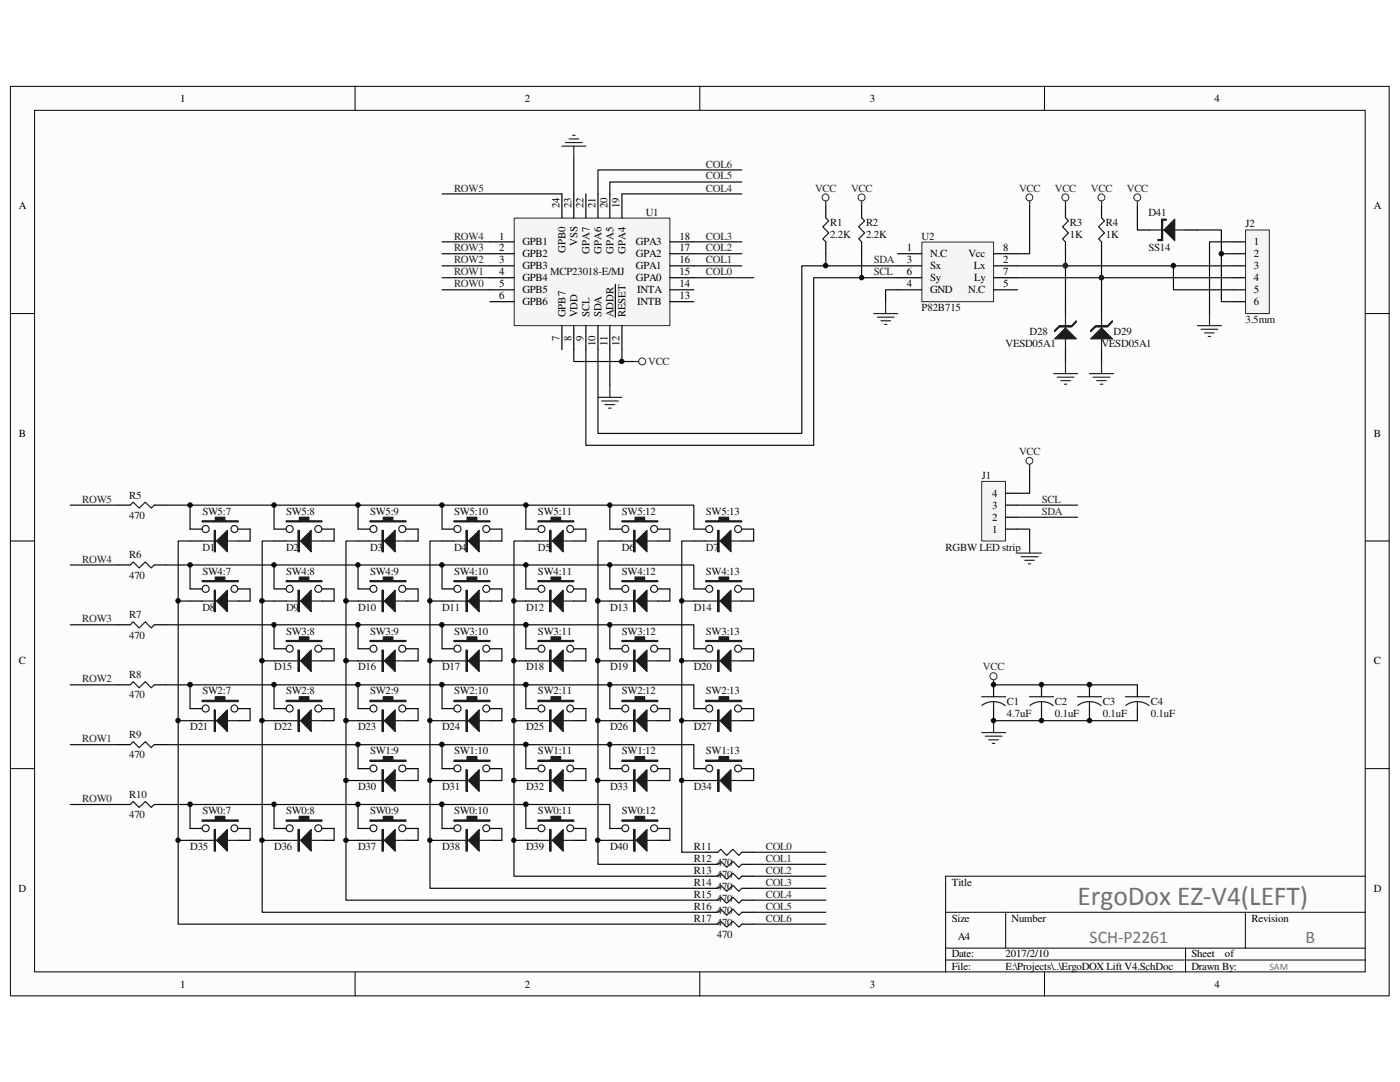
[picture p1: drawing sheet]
<svg xmlns="http://www.w3.org/2000/svg" width="279mm" height="216mm" viewBox="0 0 279 216" stroke-linecap="round" stroke-linejoin="round" font-family="sans-serif">
<defs><g id="words">
<text font-size="5.5" fill="#717171" x="215.1" y="180.6">ErgoDox EZ-V4(LEFT)</text>
<g font-size="3.5" fill="#717171">
<text x="217.5" y="188.3">SCH-P2261</text>
<text x="260.5" y="188.3">B</text>
</g>
<g font-size="2.2">
<text x="36" y="20.3">1</text>
<text x="104.8" y="20.3">2</text>
<text x="173.6" y="20.3">3</text>
<text x="242.4" y="20.3">4</text>
<text x="3.8" y="41.8">A</text>
<text x="111.7" y="41.6" transform="rotate(-90 111.7 41.6)">24</text>
<text x="114" y="41.6" transform="rotate(-90 114 41.6)">23</text>
<text x="116.5" y="41.6" transform="rotate(-90 116.5 41.6)">22</text>
<text x="118.8" y="41.6" transform="rotate(-90 118.8 41.6)">21</text>
<text x="121.2" y="41.6" transform="rotate(-90 121.2 41.6)">20</text>
<text x="123.6" y="41.6" transform="rotate(-90 123.6 41.6)">19</text>
<text x="274.2" y="41.8">A</text>
<text x="99.6" y="47.8">1</text>
<text x="135.6" y="47.8">18</text>
<text x="99.6" y="50.2">2</text>
<text x="99.6" y="52.5">3</text>
<text x="104.3" y="49">GPB1</text>
<text x="104.3" y="51.4">GPB2</text>
<text x="104.3" y="53.8">GPB3</text>
<text x="112.9" y="50.5" transform="rotate(-90 112.9 50.5)">GPB0</text>
<text x="115.2" y="49.1" transform="rotate(-90 115.2 49.1)">VSS</text>
<text x="117.6" y="50.6" transform="rotate(-90 117.6 50.6)">GPA7</text>
<text x="120.1" y="50.6" transform="rotate(-90 120.1 50.6)">GPA6</text>
<text x="122.4" y="50.6" transform="rotate(-90 122.4 50.6)">GPA5</text>
<text x="124.8" y="50.6" transform="rotate(-90 124.8 50.6)">GPA4</text>
<text x="126.9" y="53.8">GPA1</text>
<text x="126.9" y="51.4">GPA2</text>
<text x="126.9" y="49">GPA3</text>
<text x="135.6" y="52.5">16</text>
<text x="135.6" y="50.2">17</text>
<text x="181" y="50.2">1</text>
<text x="181" y="52.5">3</text>
<text x="185.6" y="51.4">N.C</text>
<text x="185.6" y="53.8">Sx</text>
<text x="193.3" y="51.4">Vcc</text>
<text x="194.4" y="53.8">Lx</text>
<text x="200.2" y="50.2">8</text>
<text x="200.2" y="52.5">2</text>
<text x="250.2" y="49">1</text>
<text x="250.2" y="51.4">2</text>
<text x="250.2" y="53.8">3</text>
<text x="99.6" y="54.9">4</text>
<text x="99.6" y="57.3">5</text>
<text x="99.6" y="59.7">6</text>
<text x="104.3" y="56.1">GPB4</text>
<text x="104.3" y="58.5">GPB5</text>
<text x="126.9" y="56.1">GPA0</text>
<text x="127.2" y="58.5">INTA</text>
<text x="135.6" y="54.9">15</text>
<text x="135.6" y="59.7">13</text>
<text x="135.6" y="57.3">14</text>
<text x="181" y="57.3">4</text>
<text x="181" y="54.9">6</text>
<text x="185.6" y="58.5">GND</text>
<text x="185.6" y="56.1">Sy</text>
<text x="193.3" y="58.5">N.C</text>
<text x="194.4" y="56.1">Ly</text>
<text x="200.2" y="57.3">5</text>
<text x="200.2" y="54.9">7</text>
<text x="250.2" y="56.1">4</text>
<text x="250.2" y="58.5">5</text>
<text x="104.3" y="60.9">GPB6</text>
<text x="112.9" y="63.3" transform="rotate(-90 112.9 63.3)">GPB7</text>
<text x="115.2" y="63.3" transform="rotate(-90 115.2 63.3)">VDD</text>
<text x="117.6" y="63.3" transform="rotate(-90 117.6 63.3)">SCL</text>
<text x="120.1" y="63.3" transform="rotate(-90 120.1 63.3)">SDA</text>
<text x="122.4" y="63.3" transform="rotate(-90 122.4 63.3)">ADDR</text>
<text x="124.8" y="63.3" transform="rotate(-90 124.8 63.3)">RESET</text>
<text x="127.2" y="60.9">INTB</text>
<text x="250.2" y="60.9">6</text>
<text x="111.7" y="68" transform="rotate(-90 111.7 68)">7</text>
<text x="114" y="68" transform="rotate(-90 114 68)">8</text>
<text x="116.5" y="68" transform="rotate(-90 116.5 68)">9</text>
<text x="118.8" y="69.1" transform="rotate(-90 118.8 69.1)">10</text>
<text x="121.2" y="69.1" transform="rotate(-90 121.2 69.1)">11</text>
<text x="123.6" y="69.1" transform="rotate(-90 123.6 69.1)">12</text>
<text x="3.8" y="87.2">B</text>
<text x="274.2" y="87.2">B</text>
<text x="198" y="101.5">3</text>
<text x="198" y="99.1">4</text>
<text x="198" y="106.3">1</text>
<text x="198" y="103.9">2</text>
<text x="3.8" y="132.5">C</text>
<text x="274.2" y="132.5">C</text>
<text x="3.7" y="177.9">D</text>
<text x="189.9" y="176.7">Title</text>
<text x="274.1" y="177.9">D</text>
<text x="189.9" y="183.9">Size</text>
<text x="201.9" y="183.9">Number</text>
<text x="249.8" y="183.9">Revision</text>
<text x="189.9" y="191.1">Date:</text>
<text x="191.1" y="187.5">A4</text>
<text x="200.7" y="191.1">2017/2/10</text>
<text x="237.8" y="191.1">Sheet</text>
<text x="244.5" y="191.1">of</text>
<text x="36" y="197.1">1</text>
<text x="104.8" y="197.1">2</text>
<text x="173.6" y="197.1">3</text>
<text x="189.9" y="193.5">File:</text>
<text x="200.7" y="193.5">E:\Projects\..\ErgoDOX Lift V4.SchDoc</text>
<text x="237.8" y="193.5">Drawn By:</text>
<text x="242.4" y="197.1">4</text>
</g>
<g font-size="2.2" fill="#262626">
<text x="140.9" y="35.8">COL5</text>
<text x="140.9" y="33.4">COL6</text>
<text x="90.6" y="38.2">ROW5</text>
<text x="140.9" y="38.2">COL4</text>
<text x="162.7" y="38.2">VCC</text>
<text x="169.8" y="38.2">VCC</text>
<text x="203.4" y="38.2">VCC</text>
<text x="210.5" y="38.2">VCC</text>
<text x="217.7" y="38.2">VCC</text>
<text x="224.9" y="38.2">VCC</text>
<text x="90.6" y="47.8">ROW4</text>
<text x="140.9" y="47.8">COL3</text>
<text x="90.6" y="52.5">ROW2</text>
<text x="90.6" y="50.2">ROW3</text>
<text x="140.9" y="52.5">COL1</text>
<text x="140.9" y="50.2">COL2</text>
<text x="174.4" y="52.5">SDA</text>
<text x="90.6" y="57.3">ROW0</text>
<text x="90.6" y="54.9">ROW1</text>
<text x="140.9" y="54.9">COL0</text>
<text x="174.4" y="54.9">SCL</text>
<text x="129.4" y="72.9">VCC</text>
<text x="203.4" y="90.8">VCC</text>
<text x="16.4" y="100.3">ROW5</text>
<text x="207.9" y="100.3">SCL</text>
<text x="207.9" y="102.7">SDA</text>
<text x="16.4" y="112.3">ROW4</text>
<text x="16.4" y="124.2">ROW3</text>
<text x="16.4" y="136.1">ROW2</text>
<text x="196.2" y="133.8">VCC</text>
<text x="16.4" y="148.1">ROW1</text>
<text x="16.4" y="160">ROW0</text>
<text x="152.8" y="169.6">COL0</text>
<text x="152.8" y="172">COL1</text>
<text x="152.8" y="174.4">COL2</text>
<text x="152.8" y="176.7">COL3</text>
<text x="152.8" y="179.2">COL4</text>
<text x="152.8" y="181.5">COL5</text>
<text x="152.8" y="183.9">COL6</text>
</g>
<g font-size="2.2" fill="#0e0e0e">
<text x="128.9" y="43">U1</text>
<text x="165.7" y="45.2">R1</text>
<text x="165.7" y="47.5">2.2K</text>
<text x="172.8" y="45.2">R2</text>
<text x="172.8" y="47.5">2.2K</text>
<text x="183.9" y="47.8">U2</text>
<text x="213.5" y="45.2">R3</text>
<text x="213.5" y="47.5">1K</text>
<text x="220.7" y="45.2">R4</text>
<text x="220.7" y="47.5">1K</text>
<text x="229.2" y="43">D41</text>
<text x="248.6" y="45.4">J2</text>
<text x="229.2" y="50.2">SS14</text>
<text x="109.8" y="54.9">MCP23018-E/MJ</text>
<text x="183.9" y="62.1">P82B715</text>
<text x="248.6" y="64.5">3.5mm</text>
<text x="200.7" y="69.3">VESD05A1</text>
<text x="205.5" y="66.9">D28</text>
<text x="219.8" y="69.3">VESD05A1</text>
<text x="222.2" y="66.9">D29</text>
<text x="195.9" y="95.5">J1</text>
<text x="25.8" y="99.5">R5</text>
<text x="25.8" y="103.5">470</text>
<text x="40.4" y="102.7">SW5:7</text>
<text x="57.1" y="102.7">SW5:8</text>
<text x="73.9" y="102.7">SW5:9</text>
<text x="90.6" y="102.7">SW5:10</text>
<text x="107.4" y="102.7">SW5:11</text>
<text x="124.1" y="102.7">SW5:12</text>
<text x="140.9" y="102.7">SW5:13</text>
<text x="25.8" y="111.4">R6</text>
<text x="40.4" y="109.9">D1</text>
<text x="57.1" y="109.9">D2</text>
<text x="73.9" y="109.9">D3</text>
<text x="90.6" y="109.9">D4</text>
<text x="107.4" y="109.9">D5</text>
<text x="124.1" y="109.9">D6</text>
<text x="140.9" y="109.9">D7</text>
<text x="188.7" y="109.9">RGBW LED strip</text>
<text x="25.8" y="115.5">470</text>
<text x="40.4" y="114.6">SW4:7</text>
<text x="57.1" y="114.6">SW4:8</text>
<text x="73.9" y="114.6">SW4:9</text>
<text x="90.6" y="114.6">SW4:10</text>
<text x="107.4" y="114.6">SW4:11</text>
<text x="124.1" y="114.6">SW4:12</text>
<text x="140.9" y="114.6">SW4:13</text>
<text x="25.8" y="123.4">R7</text>
<text x="40.4" y="121.8">D8</text>
<text x="57.1" y="121.8">D9</text>
<text x="71.5" y="121.8">D10</text>
<text x="88.2" y="121.8">D11</text>
<text x="105" y="121.8">D12</text>
<text x="121.8" y="121.8">D13</text>
<text x="138.5" y="121.8">D14</text>
<text x="25.8" y="127.4">470</text>
<text x="57.1" y="126.6">SW3:8</text>
<text x="73.9" y="126.6">SW3:9</text>
<text x="90.6" y="126.6">SW3:10</text>
<text x="107.4" y="126.6">SW3:11</text>
<text x="124.1" y="126.6">SW3:12</text>
<text x="140.9" y="126.6">SW3:13</text>
<text x="25.8" y="135.3">R8</text>
<text x="54.7" y="133.8">D15</text>
<text x="71.5" y="133.8">D16</text>
<text x="88.2" y="133.8">D17</text>
<text x="105" y="133.8">D18</text>
<text x="121.8" y="133.8">D19</text>
<text x="138.5" y="133.8">D20</text>
<text x="25.8" y="139.4">470</text>
<text x="40.4" y="138.6">SW2:7</text>
<text x="57.1" y="138.6">SW2:8</text>
<text x="73.9" y="138.6">SW2:9</text>
<text x="90.6" y="138.6">SW2:10</text>
<text x="107.4" y="138.6">SW2:11</text>
<text x="124.1" y="138.6">SW2:12</text>
<text x="140.9" y="138.6">SW2:13</text>
<text x="201" y="140.7">C1</text>
<text x="201" y="143.1">4.7uF</text>
<text x="210.5" y="140.7">C2</text>
<text x="210.5" y="143.1">0.1uF</text>
<text x="220.1" y="140.7">C3</text>
<text x="220.1" y="143.1">0.1uF</text>
<text x="229.7" y="140.7">C4</text>
<text x="229.7" y="143.1">0.1uF</text>
<text x="25.8" y="147.3">R9</text>
<text x="38" y="145.7">D21</text>
<text x="54.7" y="145.7">D22</text>
<text x="71.5" y="145.7">D23</text>
<text x="88.2" y="145.7">D24</text>
<text x="105" y="145.7">D25</text>
<text x="121.8" y="145.7">D26</text>
<text x="138.5" y="145.7">D27</text>
<text x="25.8" y="151.3">470</text>
<text x="73.9" y="150.5">SW1:9</text>
<text x="90.6" y="150.5">SW1:10</text>
<text x="107.4" y="150.5">SW1:11</text>
<text x="124.1" y="150.5">SW1:12</text>
<text x="140.9" y="150.5">SW1:13</text>
<text x="25.8" y="159.2">R10</text>
<text x="71.5" y="157.6">D30</text>
<text x="88.2" y="157.6">D31</text>
<text x="105" y="157.6">D32</text>
<text x="121.8" y="157.6">D33</text>
<text x="138.5" y="157.6">D34</text>
<text x="25.8" y="163.3">470</text>
<text x="40.4" y="162.4">SW0:7</text>
<text x="57.1" y="162.4">SW0:8</text>
<text x="73.9" y="162.4">SW0:9</text>
<text x="90.6" y="162.4">SW0:10</text>
<text x="107.4" y="162.4">SW0:11</text>
<text x="124.1" y="162.4">SW0:12</text>
<text x="38" y="169.6">D35</text>
<text x="54.7" y="169.6">D36</text>
<text x="71.5" y="169.6">D37</text>
<text x="88.2" y="169.6">D38</text>
<text x="105" y="169.6">D39</text>
<text x="121.8" y="169.6">D40</text>
<text x="138.5" y="169.6">R11</text>
<text x="138.5" y="172">R12</text>
<text x="143" y="172.8">470</text>
<text x="138.5" y="174.4">R13</text>
<text x="138.5" y="176.7">R14</text>
<text x="138.5" y="179.2">R15</text>
<text x="143" y="175.2">470</text>
<text x="143" y="177.6">470</text>
<text x="138.5" y="181.5">R16</text>
<text x="138.5" y="183.9">R17</text>
<text x="143" y="180">470</text>
<text x="143" y="182.4">470</text>
<text x="143" y="184.7">470</text>
<text x="143" y="187.2">470</text>
</g>
<text font-size="2" fill="#717171" x="253.4" y="193.5">SAM</text>
</g></defs>
<path d="M2.1 17.3h275.1v181.4h-275.1z" fill="#fcfcfc"/>
<path d="M2.1 17.2h275.1v181.5h-275.1z" fill="none" stroke="#000" stroke-width=".2"/>
<path d="M6.9 22.1h265.6v171.8h-265.6z" fill="#fcfcfc"/>
<g fill="none" stroke="#000" stroke-width=".2">
<path d="M70.9 17.2v4.8M139.7 17.2v4.8M208.4 17.2v4.8M6.9 22h265.6v171.9h-265.6zM2.1 62.6h4.8M272.5 62.6h4.8M2.1 107.9h4.8M272.5 107.9h4.8M2.1 153.4h4.8M272.5 153.4h4.8M272.5 174.8h-83.8v19.2M70.9 194v4.8"/>
<path d="M139.7 194v4.8M188.7 182h83.8M188.7 189.2h83.8M188.7 191.6h83.8M200.7 182v7.2M208.4 194v4.8M236.6 189.2v4.8M248.5 182v7.2"/>
</g>
<circle cx="212.6" cy="53" r=".45" fill="#0e0e0e"/>
<circle cx="212.6" cy="53" r=".45" fill="none" stroke="#0e0e0e" stroke-width=".2"/>
<circle cx="219.8" cy="55.4" r=".45" fill="#0e0e0e"/>
<circle cx="219.8" cy="55.4" r=".45" fill="none" stroke="#0e0e0e" stroke-width=".2"/>
<path d="M227 136.7v2.3M227 141.4v2.4" fill="none" stroke="#000" stroke-width=".24"/>
<path d="M224.6 139h4.8M227 140l1.5 .3 .8 .5M227 140l-1.5 .3-.8 .5M227 140v1.4" fill="none" stroke="#1c1c1c" stroke-width=".24"/>
<path d="M198.3 135.7v1M195.9 146.2h4.8M196.6 146.9h3.4M197.3 147.6h2M198 148.3h.5M198.3 143.8v2.4" fill="none" stroke="#262626" stroke-width=".24"/>
<circle cx="198.3" cy="134.9" r=".7" fill="none" stroke="#262626" stroke-width=".2"/>
<path d="M198.3 136.7h28.7" fill="none" stroke="#0e0e0e" stroke-width=".24"/>
<path d="M102.7 43.6h31v21.4h-31z" fill="#f5f5f5"/>
<g fill="none" stroke="#262626" stroke-width=".2">
<path d="M102.6 43.5h31.1v21.5h-31.1z"/>
<circle cx="164.8" cy="39.4" r=".69"/>
<circle cx="171.9" cy="39.4" r=".69"/>
<circle cx="128.2" cy="72.1" r=".7"/>
</g>
<g fill="none" stroke="#000" stroke-width=".24">
<path d="M112.1 38.7v4.8M114.5 38.7v4.8M116.9 38.7v4.8M119.3 38.7v4.8M121.7 38.7v4.8M124.1 38.7v4.8M97.8 48.3h4.8M97.8 50.6h4.8M97.8 53h4.8M97.8 55.4h4.8M97.8 57.8h4.8M122.8 56.7v6.6"/>
<path d="M133.7 48.3h4.8M133.7 50.6h4.8M133.7 53h4.8M133.7 55.4h4.8M133.7 57.8h4.8M164.8 41.1v2.4M164.8 48.3v2.3M172 41.1v2.4M172 48.3v2.3M97.8 60.2h4.8M112.1 65v4.8M114.5 65v4.8"/>
<path d="M116.9 65v4.8M119.3 65v4.8M121.7 65v4.8M124.1 65v4.8M133.7 60.2h4.8M54.7 105.6h2.4M64.3 105.6h2.4M198.3 136.7v2.3M207.9 136.7v2.3M217.4 136.7v2.3M198.3 141.4v2.4M207.9 141.4v2.4"/>
<path d="M217.4 141.4v2.4"/>
</g>
<g fill="none" stroke="#262626" stroke-width=".24">
<path d="M112.1 29.2h4.8M112.9 28.4h3.3M113.6 27.7h1.9M114.3 27h.5M114.5 29.2v2.3M164.8 40.1v1M172 40.1v1M119.3 79.3h4.8M121.7 76.9v2.4M126.5 72.1h1M120.1 80h3.3M120.7 80.7h2"/>
<path d="M121.5 81.4h.5"/>
</g>
<g fill="none" stroke="#0e0e0e" stroke-width=".24">
<path d="M88.2 38.7h23.9M114.5 31.5v7.2M124.1 38.7h23.9M148 36.3h-26.3v2.4M148 33.9h-28.7v4.8M88.2 55.4h9.6M88.2 53h9.6M88.2 50.6h9.6M88.2 48.3h9.6M88.2 57.8h9.6M138.5 55.4h11.9M138.5 53h9.5"/>
<path d="M138.5 50.6h9.5M138.5 48.3h9.5M114.5 69.8v2.3h12M121.7 69.8v7.1M124.1 69.8v2.3M198.3 143.8h28.7"/>
</g>
<g fill="none" stroke="#1c1c1c" stroke-width=".24">
<path d="M164.8 43.5l.6 .6-1.2 1.2 1.2 1.2-1.2 1.2 .6 .6M172 43.5l.6 .6-1.2 1.2 1.2 1.2-1.2 1.2 .6 .6M195.9 139h4.8M198.3 140l1.4 .3 .9 .5M198.3 140l-1.5 .3-.8 .5M198.3 140v1.4M205.5 139h4.8M207.9 140l1.4 .3 .9 .5M207.9 140l-1.5 .3-.9 .5M207.9 140v1.4M215.1 139h4.7M217.4 140l1.5 .3 .9 .5"/>
<path d="M217.4 140l-1.4 .3-.9 .5M217.4 140v1.4"/>
</g>
<path d="M57.1 103.9h2.6v-.7h1.9v.7h2.7v.2h-7.2z" fill-rule="evenodd" fill="#1c1c1c"/>
<g fill="none" stroke="#1c1c1c" stroke-width=".24">
<path d="M57.1 103.9h2.6v-.7h1.9v.7h2.7v.2h-7.2z"/>
<circle cx="57.8" cy="105.6" r=".7"/>
<circle cx="63.5" cy="105.6" r=".7"/>
</g>
<path d="M71.5 105.6h2.3M81 105.6h2.4" fill="none" stroke="#000" stroke-width=".24"/>
<path d="M73.8 103.9h2.7v-.7h1.9v.7h2.6v.2h-7.2z" fill-rule="evenodd" fill="#1c1c1c"/>
<g fill="none" stroke="#1c1c1c" stroke-width=".24">
<path d="M73.8 103.9h2.7v-.7h1.9v.7h2.6v.2h-7.2z"/>
<circle cx="74.5" cy="105.6" r=".7"/>
<circle cx="80.3" cy="105.6" r=".7"/>
</g>
<path d="M88.2 105.6h2.4M97.8 105.6h2.4" fill="none" stroke="#000" stroke-width=".24"/>
<path d="M90.6 103.9h2.6v-.7h2v.7h2.6v.2h-7.2z" fill-rule="evenodd" fill="#1c1c1c"/>
<g fill="none" stroke="#1c1c1c" stroke-width=".24">
<path d="M90.6 103.9h2.6v-.7h2v.7h2.6v.2h-7.2z"/>
<circle cx="91.3" cy="105.6" r=".7"/>
<circle cx="97" cy="105.6" r=".7"/>
</g>
<path d="M104.9 105.6h2.5M114.5 105.6h2.4" fill="none" stroke="#000" stroke-width=".24"/>
<path d="M107.4 103.9h2.6v-.7h1.9v.7h2.6v.2h-7.1z" fill-rule="evenodd" fill="#1c1c1c"/>
<g fill="none" stroke="#1c1c1c" stroke-width=".24">
<path d="M107.4 103.9h2.6v-.7h1.9v.7h2.6v.2h-7.1z"/>
<circle cx="108.1" cy="105.6" r=".7"/>
<circle cx="113.8" cy="105.6" r=".69"/>
</g>
<path d="M121.7 105.6h2.4M131.3 105.6h2.4" fill="none" stroke="#000" stroke-width=".24"/>
<path d="M124.1 103.9h2.6v-.7h2v.7h2.6v.2h-7.2z" fill-rule="evenodd" fill="#1c1c1c"/>
<g fill="none" stroke="#1c1c1c" stroke-width=".24">
<path d="M124.1 103.9h2.6v-.7h2v.7h2.6v.2h-7.2z"/>
<circle cx="124.8" cy="105.6" r=".69"/>
<circle cx="130.5" cy="105.6" r=".7"/>
</g>
<path d="M138.5 105.6h2.3M148 105.6h2.4" fill="none" stroke="#000" stroke-width=".24"/>
<path d="M140.8 103.9h2.7v-.7h1.9v.7h2.6v.2h-7.2z" fill-rule="evenodd" fill="#1c1c1c"/>
<g fill="none" stroke="#1c1c1c" stroke-width=".24">
<path d="M40.3 107.9h7.2M42.8 105.8h.2v4.3h-.2zM140.8 103.9h2.7v-.7h1.9v.7h2.6v.2h-7.2z"/>
<circle cx="141.5" cy="105.6" r=".7"/>
<circle cx="147.3" cy="105.6" r=".7"/>
</g>
<path d="M37.9 100.8v4.8M54.7 100.8v4.8M71.5 100.8v4.8M88.2 100.8v4.8M104.9 100.8v4.8M121.7 100.8v4.8" fill="none" stroke="#0e0e0e" stroke-width=".24"/>
<path d="M37.9 107.9h2.4M47.5 107.9h2.4" fill="none" stroke="#000" stroke-width=".24"/>
<path d="M42.9 105.8v4.3" fill="none" stroke="#1c1c1c" stroke-width=".21"/>
<path d="M43.2 107.9l2.2-2.1v4.3z" fill="#1c1c1c"/>
<path d="M43.2 107.9l2.2-2.1v4.3zM57.1 107.9h7.2M59.5 105.8h.2v4.3h-.2z" fill="none" stroke="#1c1c1c" stroke-width=".24"/>
<path d="M49.9 105.6v2.3" fill="none" stroke="#0e0e0e" stroke-width=".24"/>
<path d="M54.7 107.9h2.4M64.3 107.9h2.4" fill="none" stroke="#000" stroke-width=".24"/>
<path d="M59.6 105.8v4.3" fill="none" stroke="#1c1c1c" stroke-width=".25"/>
<path d="M60 107.9l2.1-2.1v4.3z" fill="#1c1c1c"/>
<path d="M60 107.9l2.1-2.1v4.3zM73.8 107.9h7.2M76.2 105.8h.3v4.3h-.3z" fill="none" stroke="#1c1c1c" stroke-width=".24"/>
<path d="M71.5 107.9h2.3M81 107.9h2.4" fill="none" stroke="#000" stroke-width=".24"/>
<path d="M76.4 105.8v4.3" fill="none" stroke="#1c1c1c" stroke-width=".25"/>
<path d="M76.7 107.9l2.2-2.1v4.3z" fill="#1c1c1c"/>
<path d="M76.7 107.9l2.2-2.1v4.3zM90.6 107.9h7.2M93 105.8h.2v4.3h-.2z" fill="none" stroke="#1c1c1c" stroke-width=".24"/>
<path d="M88.2 107.9h2.4M97.8 107.9h2.4" fill="none" stroke="#000" stroke-width=".24"/>
<path d="M93.1 105.8v4.3" fill="none" stroke="#1c1c1c" stroke-width=".21"/>
<path d="M93.5 107.9l2.1-2.1v4.3z" fill="#1c1c1c"/>
<path d="M93.5 107.9l2.1-2.1v4.3zM107.4 107.9h7.1M109.7 105.8h.3v4.3h-.3z" fill="none" stroke="#1c1c1c" stroke-width=".24"/>
<path d="M104.9 107.9h2.5M114.5 107.9h2.4" fill="none" stroke="#000" stroke-width=".24"/>
<path d="M109.9 105.8v4.3" fill="none" stroke="#1c1c1c" stroke-width=".25"/>
<path d="M110.2 107.9l2.2-2.1v4.3z" fill="#1c1c1c"/>
<path d="M110.2 107.9l2.2-2.1v4.3zM124.1 107.9h7.2M126.5 105.8h.2v4.3h-.2z" fill="none" stroke="#1c1c1c" stroke-width=".24"/>
<path d="M121.7 107.9h2.4M131.3 107.9h2.4" fill="none" stroke="#000" stroke-width=".24"/>
<path d="M126.6 105.8v4.3" fill="none" stroke="#1c1c1c" stroke-width=".25"/>
<path d="M127 107.9l2.1-2.1v4.3z" fill="#1c1c1c"/>
<path d="M127 107.9l2.1-2.1v4.3zM140.8 107.9h7.2M143.3 105.8h.2v4.3h-.2z" fill="none" stroke="#1c1c1c" stroke-width=".24"/>
<path d="M138.5 107.9h2.3M148 107.9h2.4" fill="none" stroke="#000" stroke-width=".24"/>
<path d="M143.4 105.8v4.3" fill="none" stroke="#1c1c1c" stroke-width=".25"/>
<path d="M143.7 107.9l2.2-2.1v4.3z" fill="#1c1c1c"/>
<path d="M143.7 107.9l2.2-2.1v4.3z" fill="none" stroke="#1c1c1c" stroke-width=".24"/>
<path d="M66.7 105.6v2.3M83.4 105.6v2.3M100.2 105.6v2.3M116.9 105.6v2.3M133.7 105.6v2.3M150.4 105.6v2.3" fill="none" stroke="#0e0e0e" stroke-width=".24"/>
<path d="M37.9 117.5h2.4M47.5 117.5h2.4" fill="none" stroke="#000" stroke-width=".24"/>
<path d="M40.3 115.9h2.7v-.8h1.9v.8h2.6v.2h-7.2z" fill-rule="evenodd" fill="#1c1c1c"/>
<g fill="none" stroke="#1c1c1c" stroke-width=".24">
<path d="M40.3 115.9h2.7v-.8h1.9v.8h2.6v.2h-7.2z"/>
<circle cx="41" cy="117.5" r=".7"/>
<circle cx="46.8" cy="117.5" r=".69"/>
</g>
<path d="M54.7 117.5h2.4M64.3 117.5h2.4" fill="none" stroke="#000" stroke-width=".24"/>
<path d="M57.1 115.9h2.6v-.8h1.9v.8h2.7v.2h-7.2z" fill-rule="evenodd" fill="#1c1c1c"/>
<g fill="none" stroke="#1c1c1c" stroke-width=".24">
<path d="M57.1 115.9h2.6v-.8h1.9v.8h2.7v.2h-7.2z"/>
<circle cx="57.8" cy="117.5" r=".7"/>
<circle cx="63.5" cy="117.5" r=".69"/>
</g>
<path d="M71.5 117.5h2.3M81 117.5h2.4" fill="none" stroke="#000" stroke-width=".24"/>
<path d="M73.8 115.9h2.7v-.8h1.9v.8h2.6v.2h-7.2z" fill-rule="evenodd" fill="#1c1c1c"/>
<g fill="none" stroke="#1c1c1c" stroke-width=".24">
<path d="M73.8 115.9h2.7v-.8h1.9v.8h2.6v.2h-7.2z"/>
<circle cx="74.5" cy="117.5" r=".69"/>
<circle cx="80.3" cy="117.5" r=".7"/>
</g>
<path d="M88.2 117.5h2.4M97.8 117.5h2.4" fill="none" stroke="#000" stroke-width=".24"/>
<path d="M90.6 115.9h2.6v-.8h2v.8h2.6v.2h-7.2z" fill-rule="evenodd" fill="#1c1c1c"/>
<g fill="none" stroke="#1c1c1c" stroke-width=".24">
<path d="M90.6 115.9h2.6v-.8h2v.8h2.6v.2h-7.2z"/>
<circle cx="91.3" cy="117.5" r=".7"/>
<circle cx="97" cy="117.5" r=".7"/>
</g>
<path d="M104.9 117.5h2.5M114.5 117.5h2.4" fill="none" stroke="#000" stroke-width=".24"/>
<path d="M107.4 115.9h2.6v-.8h1.9v.8h2.6v.2h-7.1z" fill-rule="evenodd" fill="#1c1c1c"/>
<g fill="none" stroke="#1c1c1c" stroke-width=".24">
<path d="M107.4 115.9h2.6v-.8h1.9v.8h2.6v.2h-7.1z"/>
<circle cx="108.1" cy="117.5" r=".7"/>
<circle cx="113.8" cy="117.5" r=".69"/>
</g>
<path d="M121.7 117.5h2.4M131.3 117.5h2.4" fill="none" stroke="#000" stroke-width=".24"/>
<path d="M124.1 115.9h2.6v-.8h2v.8h2.6v.2h-7.2z" fill-rule="evenodd" fill="#1c1c1c"/>
<g fill="none" stroke="#1c1c1c" stroke-width=".24">
<path d="M124.1 115.9h2.6v-.8h2v.8h2.6v.2h-7.2z"/>
<circle cx="124.8" cy="117.5" r=".69"/>
<circle cx="130.5" cy="117.5" r=".69"/>
</g>
<path d="M138.5 117.5h2.3M148 117.5h2.4" fill="none" stroke="#000" stroke-width=".24"/>
<path d="M140.8 115.9h2.7v-.8h1.9v.8h2.6v.2h-7.2z" fill-rule="evenodd" fill="#1c1c1c"/>
<g fill="none" stroke="#1c1c1c" stroke-width=".24">
<path d="M40.3 119.9h7.2M42.8 117.8h.2v4.2h-.2zM140.8 115.9h2.7v-.8h1.9v.8h2.6v.2h-7.2z"/>
<circle cx="141.5" cy="117.5" r=".69"/>
<circle cx="147.3" cy="117.5" r=".7"/>
</g>
<path d="M37.9 119.9h2.4M47.5 119.9h2.4" fill="none" stroke="#000" stroke-width=".24"/>
<path d="M42.9 117.8v4.2" fill="none" stroke="#1c1c1c" stroke-width=".21"/>
<path d="M45.4 117.8v4.2l-2.2-2.1z" fill="#1c1c1c"/>
<path d="M45.4 117.8v4.2l-2.2-2.1zM57.1 119.9h7.2M59.5 117.8h.2v4.2h-.2z" fill="none" stroke="#1c1c1c" stroke-width=".24"/>
<path d="M54.7 119.9h2.4M64.3 119.9h2.4" fill="none" stroke="#000" stroke-width=".24"/>
<path d="M59.6 117.8v4.2" fill="none" stroke="#1c1c1c" stroke-width=".25"/>
<path d="M62.1 117.8v4.2l-2.1-2.1z" fill="#1c1c1c"/>
<path d="M62.1 117.8v4.2l-2.1-2.1zM73.8 119.9h7.2M76.2 117.8h.3v4.2h-.3z" fill="none" stroke="#1c1c1c" stroke-width=".24"/>
<path d="M71.5 119.9h2.3M81 119.9h2.4" fill="none" stroke="#000" stroke-width=".24"/>
<path d="M76.4 117.8v4.2" fill="none" stroke="#1c1c1c" stroke-width=".25"/>
<path d="M76.7 119.9l2.2-2.1v4.2z" fill="#1c1c1c"/>
<path d="M76.7 119.9l2.2-2.1v4.2zM90.6 119.9h7.2M93 117.8h.2v4.2h-.2z" fill="none" stroke="#1c1c1c" stroke-width=".24"/>
<path d="M88.2 119.9h2.4M97.8 119.9h2.4" fill="none" stroke="#000" stroke-width=".24"/>
<path d="M93.1 117.8v4.2" fill="none" stroke="#1c1c1c" stroke-width=".21"/>
<path d="M93.5 119.9l2.1-2.1v4.2z" fill="#1c1c1c"/>
<path d="M93.5 119.9l2.1-2.1v4.2zM107.4 119.9h7.1M109.7 117.8h.3v4.2h-.3z" fill="none" stroke="#1c1c1c" stroke-width=".24"/>
<path d="M104.9 119.9h2.5M114.5 119.9h2.4" fill="none" stroke="#000" stroke-width=".24"/>
<path d="M109.9 117.8v4.2" fill="none" stroke="#1c1c1c" stroke-width=".25"/>
<path d="M110.2 119.9l2.2-2.1v4.2z" fill="#1c1c1c"/>
<path d="M110.2 119.9l2.2-2.1v4.2zM124.1 119.9h7.2M126.5 117.8h.2v4.2h-.2z" fill="none" stroke="#1c1c1c" stroke-width=".24"/>
<path d="M121.7 119.9h2.4M131.3 119.9h2.4" fill="none" stroke="#000" stroke-width=".24"/>
<path d="M126.6 117.8v4.2" fill="none" stroke="#1c1c1c" stroke-width=".25"/>
<path d="M129.1 117.8v4.2l-2.1-2.1z" fill="#1c1c1c"/>
<path d="M129.1 117.8v4.2l-2.1-2.1zM140.8 119.9h7.2M143.3 117.8h.2v4.2h-.2z" fill="none" stroke="#1c1c1c" stroke-width=".24"/>
<path d="M138.5 119.9h2.3M148 119.9h2.4" fill="none" stroke="#000" stroke-width=".24"/>
<path d="M143.4 117.8v4.2" fill="none" stroke="#1c1c1c" stroke-width=".25"/>
<path d="M143.7 119.9l2.2-2.1v4.2z" fill="#1c1c1c"/>
<path d="M143.7 119.9l2.2-2.1v4.2z" fill="none" stroke="#1c1c1c" stroke-width=".24"/>
<g fill="none" stroke="#0e0e0e" stroke-width=".24">
<path d="M35.6 119.9h2.3M37.9 112.7v4.8M49.9 117.5v2.4M52.3 119.9h2.4M54.7 112.7v4.8M66.7 117.5v2.4M69 119.9h2.5M71.5 112.7v4.8M83.4 117.5v2.4M85.8 119.9h2.4M88.2 112.7v4.8M100.2 117.5v2.4"/>
<path d="M102.6 119.9h2.3M104.9 112.7v4.8M116.9 117.5v2.4M119.3 119.9h2.4M121.7 112.7v4.8M133.7 117.5v2.4M136.1 119.9h2.4M150.4 117.5v2.4"/>
</g>
<path d="M54.7 129.5h2.4M64.3 129.5h2.4" fill="none" stroke="#000" stroke-width=".24"/>
<path d="M57.1 127.8h2.6v-.7h1.9v.7h2.7v.2h-7.2z" fill-rule="evenodd" fill="#1c1c1c"/>
<g fill="none" stroke="#1c1c1c" stroke-width=".24">
<path d="M57.1 127.8h2.6v-.7h1.9v.7h2.7v.2h-7.2z"/>
<circle cx="57.8" cy="129.4" r=".7"/>
<circle cx="63.5" cy="129.4" r=".69"/>
</g>
<path d="M71.5 129.5h2.3M81 129.5h2.4" fill="none" stroke="#000" stroke-width=".24"/>
<path d="M73.8 127.8h2.7v-.7h1.9v.7h2.6v.2h-7.2z" fill-rule="evenodd" fill="#1c1c1c"/>
<g fill="none" stroke="#1c1c1c" stroke-width=".24">
<path d="M73.8 127.8h2.7v-.7h1.9v.7h2.6v.2h-7.2z"/>
<circle cx="74.5" cy="129.4" r=".69"/>
<circle cx="80.3" cy="129.4" r=".7"/>
</g>
<path d="M88.2 129.5h2.4M97.8 129.5h2.4" fill="none" stroke="#000" stroke-width=".24"/>
<path d="M90.6 127.8h2.6v-.7h2v.7h2.6v.2h-7.2z" fill-rule="evenodd" fill="#1c1c1c"/>
<g fill="none" stroke="#1c1c1c" stroke-width=".24">
<path d="M90.6 127.8h2.6v-.7h2v.7h2.6v.2h-7.2z"/>
<circle cx="91.3" cy="129.4" r=".7"/>
<circle cx="97" cy="129.4" r=".7"/>
</g>
<path d="M104.9 129.5h2.5M114.5 129.5h2.4" fill="none" stroke="#000" stroke-width=".24"/>
<path d="M107.4 127.8h2.6v-.7h1.9v.7h2.6v.2h-7.1z" fill-rule="evenodd" fill="#1c1c1c"/>
<g fill="none" stroke="#1c1c1c" stroke-width=".24">
<path d="M107.4 127.8h2.6v-.7h1.9v.7h2.6v.2h-7.1z"/>
<circle cx="108.1" cy="129.4" r=".7"/>
<circle cx="113.8" cy="129.4" r=".69"/>
</g>
<path d="M121.7 129.5h2.4M131.3 129.5h2.4" fill="none" stroke="#000" stroke-width=".24"/>
<path d="M124.1 127.8h2.6v-.7h2v.7h2.6v.2h-7.2z" fill-rule="evenodd" fill="#1c1c1c"/>
<g fill="none" stroke="#1c1c1c" stroke-width=".24">
<path d="M124.1 127.8h2.6v-.7h2v.7h2.6v.2h-7.2z"/>
<circle cx="124.8" cy="129.4" r=".69"/>
<circle cx="130.5" cy="129.4" r=".69"/>
</g>
<path d="M138.5 129.5h2.3M148 129.5h2.4" fill="none" stroke="#000" stroke-width=".24"/>
<path d="M140.8 127.8h2.7v-.7h1.9v.7h2.6v.2h-7.2z" fill-rule="evenodd" fill="#1c1c1c"/>
<g fill="none" stroke="#1c1c1c" stroke-width=".24">
<path d="M57.1 131.9h7.2M59.5 129.7h.2v4.3h-.2zM140.8 127.8h2.7v-.7h1.9v.7h2.6v.2h-7.2z"/>
<circle cx="141.5" cy="129.4" r=".69"/>
<circle cx="147.3" cy="129.4" r=".7"/>
</g>
<path d="M54.7 131.9h2.4M64.3 131.9h2.4" fill="none" stroke="#000" stroke-width=".24"/>
<path d="M59.6 129.7v4.3" fill="none" stroke="#1c1c1c" stroke-width=".25"/>
<path d="M62.1 129.7v4.3l-2.1-2.1z" fill="#1c1c1c"/>
<path d="M62.1 129.7v4.3l-2.1-2.1zM73.8 131.9h7.2M76.2 129.7h.3v4.3h-.3z" fill="none" stroke="#1c1c1c" stroke-width=".24"/>
<path d="M71.5 131.9h2.3M81 131.9h2.4" fill="none" stroke="#000" stroke-width=".24"/>
<path d="M76.4 129.7v4.3" fill="none" stroke="#1c1c1c" stroke-width=".25"/>
<path d="M76.7 131.9l2.2-2.2v4.3z" fill="#1c1c1c"/>
<path d="M76.7 131.9l2.2-2.2v4.3zM90.6 131.9h7.2M93 129.7h.2v4.3h-.2z" fill="none" stroke="#1c1c1c" stroke-width=".24"/>
<path d="M88.2 131.9h2.4M97.8 131.9h2.4" fill="none" stroke="#000" stroke-width=".24"/>
<path d="M93.1 129.7v4.3" fill="none" stroke="#1c1c1c" stroke-width=".21"/>
<path d="M93.5 131.9l2.1-2.2v4.3z" fill="#1c1c1c"/>
<path d="M93.5 131.9l2.1-2.2v4.3zM107.4 131.9h7.1M109.7 129.7h.3v4.3h-.3z" fill="none" stroke="#1c1c1c" stroke-width=".24"/>
<path d="M104.9 131.9h2.5M114.5 131.9h2.4" fill="none" stroke="#000" stroke-width=".24"/>
<path d="M109.9 129.7v4.3" fill="none" stroke="#1c1c1c" stroke-width=".25"/>
<path d="M110.2 131.9l2.2-2.2v4.3z" fill="#1c1c1c"/>
<path d="M110.2 131.9l2.2-2.2v4.3zM124.1 131.9h7.2M126.5 129.7h.2v4.3h-.2z" fill="none" stroke="#1c1c1c" stroke-width=".24"/>
<path d="M121.7 131.9h2.4M131.3 131.9h2.4" fill="none" stroke="#000" stroke-width=".24"/>
<path d="M126.6 129.7v4.3" fill="none" stroke="#1c1c1c" stroke-width=".25"/>
<path d="M127 131.9l2.1-2.2v4.3z" fill="#1c1c1c"/>
<path d="M127 131.9l2.1-2.2v4.3zM140.8 131.9h7.2M143.3 129.7h.2v4.3h-.2z" fill="none" stroke="#1c1c1c" stroke-width=".24"/>
<path d="M138.5 131.9h2.3M148 131.9h2.4" fill="none" stroke="#000" stroke-width=".24"/>
<path d="M143.4 129.7v4.3" fill="none" stroke="#1c1c1c" stroke-width=".25"/>
<path d="M143.7 131.9l2.2-2.2v4.3z" fill="#1c1c1c"/>
<path d="M143.7 131.9l2.2-2.2v4.3z" fill="none" stroke="#1c1c1c" stroke-width=".24"/>
<g fill="none" stroke="#0e0e0e" stroke-width=".24">
<path d="M52.3 131.9h2.4M54.7 124.7v4.8M66.7 129.5v2.4M69 131.9h2.5M71.5 124.7v4.8M83.4 129.5v2.4M85.8 131.9h2.4M88.2 124.7v4.8M100.2 129.5v2.4M102.6 131.9h2.3M104.9 124.7v4.8M116.9 129.5v2.4"/>
<path d="M119.3 131.9h2.4M121.7 124.7v4.8M133.7 129.5v2.4M136.1 131.9h2.4M150.4 129.5v2.4"/>
</g>
<path d="M37.9 141.4h2.4M47.5 141.4h2.4" fill="none" stroke="#000" stroke-width=".24"/>
<path d="M40.3 139.7h2.7v-.7h1.9v.7h2.6v.3h-7.2z" fill-rule="evenodd" fill="#1c1c1c"/>
<g fill="none" stroke="#1c1c1c" stroke-width=".24">
<path d="M40.3 139.7h2.7v-.7h1.9v.7h2.6v.3h-7.2z"/>
<circle cx="41" cy="141.4" r=".7"/>
<circle cx="46.8" cy="141.4" r=".69"/>
</g>
<path d="M54.7 141.4h2.4M64.3 141.4h2.4" fill="none" stroke="#000" stroke-width=".24"/>
<path d="M57.1 139.7h2.6v-.7h1.9v.7h2.7v.3h-7.2z" fill-rule="evenodd" fill="#1c1c1c"/>
<g fill="none" stroke="#1c1c1c" stroke-width=".24">
<path d="M57.1 139.7h2.6v-.7h1.9v.7h2.7v.3h-7.2z"/>
<circle cx="57.8" cy="141.4" r=".7"/>
<circle cx="63.5" cy="141.4" r=".69"/>
</g>
<path d="M71.5 141.4h2.3M81 141.4h2.4" fill="none" stroke="#000" stroke-width=".24"/>
<path d="M73.8 139.7h2.7v-.7h1.9v.7h2.6v.3h-7.2z" fill-rule="evenodd" fill="#1c1c1c"/>
<g fill="none" stroke="#1c1c1c" stroke-width=".24">
<path d="M73.8 139.7h2.7v-.7h1.9v.7h2.6v.3h-7.2z"/>
<circle cx="74.5" cy="141.4" r=".69"/>
<circle cx="80.3" cy="141.4" r=".7"/>
</g>
<path d="M88.2 141.4h2.4M97.8 141.4h2.4" fill="none" stroke="#000" stroke-width=".24"/>
<path d="M90.6 139.7h2.6v-.7h2v.7h2.6v.3h-7.2z" fill-rule="evenodd" fill="#1c1c1c"/>
<g fill="none" stroke="#1c1c1c" stroke-width=".24">
<path d="M90.6 139.7h2.6v-.7h2v.7h2.6v.3h-7.2z"/>
<circle cx="91.3" cy="141.4" r=".7"/>
<circle cx="97" cy="141.4" r=".7"/>
</g>
<path d="M104.9 141.4h2.5M114.5 141.4h2.4" fill="none" stroke="#000" stroke-width=".24"/>
<path d="M107.4 139.7h2.6v-.7h1.9v.7h2.6v.3h-7.1z" fill-rule="evenodd" fill="#1c1c1c"/>
<g fill="none" stroke="#1c1c1c" stroke-width=".24">
<path d="M107.4 139.7h2.6v-.7h1.9v.7h2.6v.3h-7.1z"/>
<circle cx="108.1" cy="141.4" r=".7"/>
<circle cx="113.8" cy="141.4" r=".69"/>
</g>
<path d="M121.7 141.4h2.4M131.3 141.4h2.4" fill="none" stroke="#000" stroke-width=".24"/>
<path d="M124.1 139.7h2.6v-.7h2v.7h2.6v.3h-7.2z" fill-rule="evenodd" fill="#1c1c1c"/>
<g fill="none" stroke="#1c1c1c" stroke-width=".24">
<path d="M124.1 139.7h2.6v-.7h2v.7h2.6v.3h-7.2z"/>
<circle cx="124.8" cy="141.4" r=".69"/>
<circle cx="130.5" cy="141.4" r=".69"/>
</g>
<path d="M138.5 141.4h2.3M148 141.4h2.4" fill="none" stroke="#000" stroke-width=".24"/>
<path d="M140.8 139.7h2.7v-.7h1.9v.7h2.6v.3h-7.2z" fill-rule="evenodd" fill="#1c1c1c"/>
<g fill="none" stroke="#1c1c1c" stroke-width=".24">
<path d="M140.8 139.7h2.7v-.7h1.9v.7h2.6v.3h-7.2zM40.3 143.8h7.2M42.8 141.6h.2v4.4h-.2z"/>
<circle cx="141.5" cy="141.4" r=".69"/>
<circle cx="147.3" cy="141.4" r=".7"/>
</g>
<path d="M37.9 136.7v4.7M54.7 136.7v4.7M71.5 136.7v4.7M88.2 136.7v4.7M104.9 136.7v4.7M121.7 136.7v4.7" fill="none" stroke="#0e0e0e" stroke-width=".24"/>
<path d="M37.9 143.8h2.4M47.5 143.8h2.4" fill="none" stroke="#000" stroke-width=".24"/>
<path d="M42.9 141.6v4.4" fill="none" stroke="#1c1c1c" stroke-width=".21"/>
<path d="M43.2 143.8l2.2-2.2v4.4z" fill="#1c1c1c"/>
<path d="M43.2 143.8l2.2-2.2v4.4zM57.1 143.8h7.2M59.5 141.6h.2v4.4h-.2z" fill="none" stroke="#1c1c1c" stroke-width=".24"/>
<path d="M54.7 143.8h2.4M64.3 143.8h2.4" fill="none" stroke="#000" stroke-width=".24"/>
<path d="M59.6 141.6v4.4" fill="none" stroke="#1c1c1c" stroke-width=".25"/>
<path d="M62.1 141.6v4.4l-2.1-2.2z" fill="#1c1c1c"/>
<path d="M62.1 141.6v4.4l-2.1-2.2zM73.8 143.8h7.2M76.2 141.6h.3v4.4h-.3z" fill="none" stroke="#1c1c1c" stroke-width=".24"/>
<path d="M71.5 143.8h2.3M81 143.8h2.4" fill="none" stroke="#000" stroke-width=".24"/>
<path d="M76.4 141.6v4.4" fill="none" stroke="#1c1c1c" stroke-width=".25"/>
<path d="M78.9 141.6v4.4l-2.2-2.2z" fill="#1c1c1c"/>
<path d="M78.9 141.6v4.4l-2.2-2.2zM90.6 143.8h7.2M93 141.6h.2v4.4h-.2z" fill="none" stroke="#1c1c1c" stroke-width=".24"/>
<path d="M88.2 143.8h2.4M97.8 143.8h2.4" fill="none" stroke="#000" stroke-width=".24"/>
<path d="M93.1 141.6v4.4" fill="none" stroke="#1c1c1c" stroke-width=".21"/>
<path d="M93.5 143.8l2.1-2.2v4.4z" fill="#1c1c1c"/>
<path d="M93.5 143.8l2.1-2.2v4.4zM107.4 143.8h7.1M109.7 141.6h.3v4.4h-.3z" fill="none" stroke="#1c1c1c" stroke-width=".24"/>
<path d="M104.9 143.8h2.5M114.5 143.8h2.4" fill="none" stroke="#000" stroke-width=".24"/>
<path d="M109.9 141.6v4.4" fill="none" stroke="#1c1c1c" stroke-width=".25"/>
<path d="M110.2 143.8l2.2-2.2v4.4z" fill="#1c1c1c"/>
<path d="M110.2 143.8l2.2-2.2v4.4zM124.1 143.8h7.2M126.5 141.6h.2v4.4h-.2z" fill="none" stroke="#1c1c1c" stroke-width=".24"/>
<path d="M121.7 143.8h2.4M131.3 143.8h2.4" fill="none" stroke="#000" stroke-width=".24"/>
<path d="M126.6 141.6v4.4" fill="none" stroke="#1c1c1c" stroke-width=".25"/>
<path d="M129.1 141.6v4.4l-2.1-2.2z" fill="#1c1c1c"/>
<path d="M129.1 141.6v4.4l-2.1-2.2zM140.8 143.8h7.2M143.3 141.6h.2v4.4h-.2z" fill="none" stroke="#1c1c1c" stroke-width=".24"/>
<path d="M138.5 143.8h2.3M148 143.8h2.4" fill="none" stroke="#000" stroke-width=".24"/>
<path d="M143.4 141.6v4.4" fill="none" stroke="#1c1c1c" stroke-width=".25"/>
<path d="M143.7 143.8l2.2-2.2v4.4z" fill="#1c1c1c"/>
<path d="M143.7 143.8l2.2-2.2v4.4z" fill="none" stroke="#1c1c1c" stroke-width=".24"/>
<g fill="none" stroke="#0e0e0e" stroke-width=".24">
<path d="M35.6 143.8h2.3M49.9 141.4v2.4M52.3 143.8h2.4M66.7 141.4v2.4M69 143.8h2.5M83.4 141.4v2.4M85.8 143.8h2.4M100.2 141.4v2.4M102.6 143.8h2.3M116.9 141.4v2.4M119.3 143.8h2.4M133.7 141.4v2.4"/>
<path d="M136.1 143.8h2.4M150.4 141.4v2.4"/>
</g>
<path d="M71.5 153.4h2.3M81 153.4h2.4" fill="none" stroke="#000" stroke-width=".24"/>
<path d="M73.8 151.7h2.7v-.7h1.9v.7h2.6v.2h-7.2z" fill-rule="evenodd" fill="#1c1c1c"/>
<g fill="none" stroke="#1c1c1c" stroke-width=".24">
<path d="M73.8 151.7h2.7v-.7h1.9v.7h2.6v.2h-7.2z"/>
<circle cx="74.5" cy="153.3" r=".69"/>
<circle cx="80.3" cy="153.3" r=".69"/>
</g>
<path d="M88.2 153.4h2.4M97.8 153.4h2.4" fill="none" stroke="#000" stroke-width=".24"/>
<path d="M90.6 151.7h2.6v-.7h2v.7h2.6v.2h-7.2z" fill-rule="evenodd" fill="#1c1c1c"/>
<g fill="none" stroke="#1c1c1c" stroke-width=".24">
<path d="M90.6 151.7h2.6v-.7h2v.7h2.6v.2h-7.2z"/>
<circle cx="91.3" cy="153.3" r=".69"/>
<circle cx="97.1" cy="153.3" r=".69"/>
</g>
<path d="M104.9 153.4h2.5M114.5 153.4h2.4" fill="none" stroke="#000" stroke-width=".24"/>
<path d="M107.4 151.7h2.6v-.7h1.9v.7h2.6v.2h-7.1z" fill-rule="evenodd" fill="#1c1c1c"/>
<g fill="none" stroke="#1c1c1c" stroke-width=".24">
<path d="M107.4 151.7h2.6v-.7h1.9v.7h2.6v.2h-7.1z"/>
<circle cx="108.1" cy="153.3" r=".69"/>
<circle cx="113.8" cy="153.3" r=".68"/>
</g>
<path d="M121.7 153.4h2.4M131.3 153.4h2.4" fill="none" stroke="#000" stroke-width=".24"/>
<path d="M124.1 151.7h2.6v-.7h2v.7h2.6v.2h-7.2z" fill-rule="evenodd" fill="#1c1c1c"/>
<g fill="none" stroke="#1c1c1c" stroke-width=".24">
<path d="M124.1 151.7h2.6v-.7h2v.7h2.6v.2h-7.2z"/>
<circle cx="124.8" cy="153.3" r=".68"/>
<circle cx="130.5" cy="153.3" r=".69"/>
</g>
<path d="M138.5 153.4h2.3M148 153.4h2.4" fill="none" stroke="#000" stroke-width=".24"/>
<path d="M140.8 151.7h2.7v-.7h1.9v.7h2.6v.2h-7.2z" fill-rule="evenodd" fill="#1c1c1c"/>
<g fill="none" stroke="#1c1c1c" stroke-width=".24">
<path d="M73.8 155.7h7.2M76.2 153.6h.3v4.3h-.3zM140.8 151.7h2.7v-.7h1.9v.7h2.6v.2h-7.2z"/>
<circle cx="141.6" cy="153.3" r=".69"/>
<circle cx="147.3" cy="153.3" r=".69"/>
</g>
<path d="M71.5 155.7h2.3M81 155.7h2.4" fill="none" stroke="#000" stroke-width=".24"/>
<path d="M76.4 153.6v4.3" fill="none" stroke="#1c1c1c" stroke-width=".25"/>
<path d="M76.7 155.7l2.2-2.1v4.3z" fill="#1c1c1c"/>
<path d="M76.7 155.7l2.2-2.1v4.3zM90.6 155.7h7.2M93 153.6h.2v4.3h-.2z" fill="none" stroke="#1c1c1c" stroke-width=".24"/>
<path d="M88.2 155.7h2.4M97.8 155.7h2.4" fill="none" stroke="#000" stroke-width=".24"/>
<path d="M93.1 153.6v4.3" fill="none" stroke="#1c1c1c" stroke-width=".21"/>
<path d="M93.5 155.7l2.1-2.1v4.3z" fill="#1c1c1c"/>
<path d="M93.5 155.7l2.1-2.1v4.3zM107.4 155.7h7.1M109.7 153.6h.3v4.3h-.3z" fill="none" stroke="#1c1c1c" stroke-width=".24"/>
<path d="M104.9 155.7h2.5M114.5 155.7h2.4" fill="none" stroke="#000" stroke-width=".24"/>
<path d="M109.9 153.6v4.3" fill="none" stroke="#1c1c1c" stroke-width=".25"/>
<path d="M110.2 155.7l2.2-2.1v4.3z" fill="#1c1c1c"/>
<path d="M110.2 155.7l2.2-2.1v4.3zM124.1 155.7h7.2M126.5 153.6h.2v4.3h-.2z" fill="none" stroke="#1c1c1c" stroke-width=".24"/>
<path d="M121.7 155.7h2.4M131.3 155.7h2.4" fill="none" stroke="#000" stroke-width=".24"/>
<path d="M126.6 153.6v4.3" fill="none" stroke="#1c1c1c" stroke-width=".25"/>
<path d="M127 155.7l2.1-2.1v4.3z" fill="#1c1c1c"/>
<path d="M127 155.7l2.1-2.1v4.3zM140.8 155.7h7.2M143.3 153.6h.2v4.3h-.2z" fill="none" stroke="#1c1c1c" stroke-width=".24"/>
<path d="M138.5 155.7h2.3M148 155.7h2.4" fill="none" stroke="#000" stroke-width=".24"/>
<path d="M143.4 153.6v4.3" fill="none" stroke="#1c1c1c" stroke-width=".25"/>
<path d="M143.7 155.7l2.2-2.1v4.3z" fill="#1c1c1c"/>
<path d="M143.7 155.7l2.2-2.1v4.3z" fill="none" stroke="#1c1c1c" stroke-width=".24"/>
<g fill="none" stroke="#0e0e0e" stroke-width=".24">
<path d="M69 155.7h2.5M71.5 148.6v4.8M83.4 153.4v2.3M85.8 155.7h2.4M88.2 148.6v4.8M100.2 153.4v2.3M102.6 155.7h2.3M104.9 148.6v4.8M116.9 153.4v2.3M119.3 155.7h2.4M121.7 148.6v4.8M133.7 153.4v2.3"/>
<path d="M136.1 155.7h2.4M150.4 153.4v2.3"/>
</g>
<path d="M37.9 165.3h2.4M47.5 165.3h2.4" fill="none" stroke="#000" stroke-width=".24"/>
<path d="M40.3 163.6h2.7v-.7h1.9v.7h2.6v.3h-7.2z" fill-rule="evenodd" fill="#1c1c1c"/>
<g fill="none" stroke="#1c1c1c" stroke-width=".24">
<path d="M40.3 163.6h2.7v-.7h1.9v.7h2.6v.3h-7.2z"/>
<circle cx="41" cy="165.3" r=".69"/>
<circle cx="46.8" cy="165.3" r=".68"/>
</g>
<path d="M54.7 165.3h2.4M64.3 165.3h2.4" fill="none" stroke="#000" stroke-width=".24"/>
<path d="M57.1 163.6h2.6v-.7h1.9v.7h2.7v.3h-7.2z" fill-rule="evenodd" fill="#1c1c1c"/>
<g fill="none" stroke="#1c1c1c" stroke-width=".24">
<path d="M57.1 163.6h2.6v-.7h1.9v.7h2.7v.3h-7.2z"/>
<circle cx="57.8" cy="165.3" r=".69"/>
<circle cx="63.5" cy="165.3" r=".69"/>
</g>
<path d="M71.5 165.3h2.3M81 165.3h2.4" fill="none" stroke="#000" stroke-width=".24"/>
<path d="M73.8 163.6h2.7v-.7h1.9v.7h2.6v.3h-7.2z" fill-rule="evenodd" fill="#1c1c1c"/>
<g fill="none" stroke="#1c1c1c" stroke-width=".24">
<path d="M73.8 163.6h2.7v-.7h1.9v.7h2.6v.3h-7.2z"/>
<circle cx="74.5" cy="165.3" r=".69"/>
<circle cx="80.3" cy="165.3" r=".69"/>
</g>
<path d="M88.2 165.3h2.4M97.8 165.3h2.4" fill="none" stroke="#000" stroke-width=".24"/>
<path d="M90.6 163.6h2.6v-.7h2v.7h2.6v.3h-7.2z" fill-rule="evenodd" fill="#1c1c1c"/>
<g fill="none" stroke="#1c1c1c" stroke-width=".24">
<path d="M90.6 163.6h2.6v-.7h2v.7h2.6v.3h-7.2z"/>
<circle cx="91.3" cy="165.3" r=".69"/>
<circle cx="97.1" cy="165.3" r=".69"/>
</g>
<path d="M104.9 165.3h2.5M114.5 165.3h2.4" fill="none" stroke="#000" stroke-width=".24"/>
<path d="M107.4 163.6h2.6v-.7h1.9v.7h2.6v.3h-7.1z" fill-rule="evenodd" fill="#1c1c1c"/>
<g fill="none" stroke="#1c1c1c" stroke-width=".24">
<path d="M107.4 163.6h2.6v-.7h1.9v.7h2.6v.3h-7.1z"/>
<circle cx="108.1" cy="165.3" r=".69"/>
<circle cx="113.8" cy="165.3" r=".68"/>
</g>
<path d="M121.7 165.3h2.4M131.3 165.3h2.4" fill="none" stroke="#000" stroke-width=".24"/>
<path d="M124.1 163.6h2.6v-.7h2v.7h2.6v.3h-7.2z" fill-rule="evenodd" fill="#1c1c1c"/>
<g fill="none" stroke="#1c1c1c" stroke-width=".24">
<path d="M40.3 167.7h7.2M42.8 165.5h.2v4.3h-.2zM124.1 163.6h2.6v-.7h2v.7h2.6v.3h-7.2z"/>
<circle cx="124.8" cy="165.3" r=".68"/>
<circle cx="130.5" cy="165.3" r=".69"/>
</g>
<path d="M37.9 167.7h2.4M47.5 167.7h2.4" fill="none" stroke="#000" stroke-width=".24"/>
<path d="M42.9 165.5v4.3" fill="none" stroke="#1c1c1c" stroke-width=".21"/>
<path d="M43.2 167.7l2.2-2.2v4.3z" fill="#1c1c1c"/>
<path d="M43.2 167.7l2.2-2.2v4.3zM57.1 167.7h7.2M59.5 165.5h.2v4.3h-.2z" fill="none" stroke="#1c1c1c" stroke-width=".24"/>
<path d="M54.7 167.7h2.4M64.3 167.7h2.4" fill="none" stroke="#000" stroke-width=".24"/>
<path d="M59.6 165.5v4.3" fill="none" stroke="#1c1c1c" stroke-width=".25"/>
<path d="M62.1 165.5v4.3l-2.1-2.1z" fill="#1c1c1c"/>
<path d="M62.1 165.5v4.3l-2.1-2.1zM73.8 167.7h7.2M76.2 165.5h.3v4.3h-.3z" fill="none" stroke="#1c1c1c" stroke-width=".24"/>
<path d="M71.5 167.7h2.3M81 167.7h2.4" fill="none" stroke="#000" stroke-width=".24"/>
<path d="M76.4 165.5v4.3" fill="none" stroke="#1c1c1c" stroke-width=".25"/>
<path d="M78.9 165.5v4.3l-2.2-2.1z" fill="#1c1c1c"/>
<path d="M78.9 165.5v4.3l-2.2-2.1zM90.6 167.7h7.2M93 165.5h.2v4.3h-.2z" fill="none" stroke="#1c1c1c" stroke-width=".24"/>
<path d="M88.2 167.7h2.4M97.8 167.7h2.4" fill="none" stroke="#000" stroke-width=".24"/>
<path d="M93.1 165.5v4.3" fill="none" stroke="#1c1c1c" stroke-width=".21"/>
<path d="M93.5 167.7l2.1-2.2v4.3z" fill="#1c1c1c"/>
<path d="M93.5 167.7l2.1-2.2v4.3zM107.4 167.7h7.1M109.7 165.5h.3v4.3h-.3z" fill="none" stroke="#1c1c1c" stroke-width=".24"/>
<path d="M104.9 167.7h2.5M114.5 167.7h2.4" fill="none" stroke="#000" stroke-width=".24"/>
<path d="M109.9 165.5v4.3" fill="none" stroke="#1c1c1c" stroke-width=".25"/>
<path d="M110.2 167.7l2.2-2.2v4.3z" fill="#1c1c1c"/>
<path d="M110.2 167.7l2.2-2.2v4.3zM124.1 167.7h7.2M126.5 165.5h.2v4.3h-.2z" fill="none" stroke="#1c1c1c" stroke-width=".24"/>
<path d="M121.7 167.7h2.4M131.3 167.7h2.4" fill="none" stroke="#000" stroke-width=".24"/>
<path d="M126.6 165.5v4.3" fill="none" stroke="#1c1c1c" stroke-width=".25"/>
<path d="M127 167.7l2.1-2.2v4.3z" fill="#1c1c1c"/>
<path d="M127 167.7l2.1-2.2v4.3z" fill="none" stroke="#1c1c1c" stroke-width=".24"/>
<g fill="none" stroke="#0e0e0e" stroke-width=".24">
<path d="M35.6 167.7h2.3M37.9 160.5v4.8M49.9 165.3v2.4M52.3 167.7h2.4M54.7 160.5v4.8M66.7 165.3v2.4M69 167.7h2.5M71.5 160.5v4.8M83.4 165.3v2.4M85.8 167.7h2.4M88.2 160.5v4.8M100.2 165.3v2.4"/>
<path d="M102.6 167.7h2.3M104.9 160.5v4.8M116.9 165.3v2.4M119.3 167.7h2.4M133.7 165.3v2.4"/>
</g>
<path d="M37.9 105.6h2.4M47.5 105.6h2.4" fill="none" stroke="#000" stroke-width=".24"/>
<path d="M40.3 103.9h2.7v-.7h1.9v.7h2.6v.2h-7.2z" fill-rule="evenodd" fill="#1c1c1c"/>
<g fill="none" stroke="#1c1c1c" stroke-width=".24">
<path d="M26 100.8l.6-.6 1.2 1.2 1.2-1.2 1.2 1.2 .6-.6M26 112.7l.6-.6 1.2 1.2 1.2-1.2 1.2 1.2 .6-.6M40.3 103.9h2.7v-.7h1.9v.7h2.6v.2h-7.2zM26 124.7l.6-.6 1.2 1.2 1.2-1.2 1.2 1.2 .6-.6M26 136.7l.6-.7 1.2 1.2 1.2-1.2 1.2 1.2 .6-.5M26 148.6l.6-.6 1.2 1.2 1.2-1.2 1.2 1.2 .6-.6M26 160.5l.6-.6 1.2 1.2 1.2-1.2 1.2 1.2 .6-.6M143.3 170.1l.5-.6 1.2 1.2 1.3-1.2 1.1 1.2 .6-.6M143.3 172.5l.5-.6 1.2 1.2 1.3-1.2 1.1 1.2 .6-.6M143.3 174.8l.5-.6 1.2 1.2 1.3-1.2 1.1 1.2 .6-.6M143.3 177.2l.5-.5 1.2 1.1 1.3-1.1 1.1 1.1 .6-.6M143.3 179.6l.5-.6 1.2 1.2 1.3-1.2 1.1 1.2 .6-.6"/>
<path d="M143.3 182l.5-.6 1.2 1.2 1.3-1.2 1.1 1.2 .6-.6M143.3 184.4l.5-.6 1.2 1.2 1.3-1.2 1.1 1.2 .6-.6"/>
<circle cx="41" cy="105.6" r=".7"/>
<circle cx="46.8" cy="105.6" r=".69"/>
</g>
<g fill="none" stroke="#000" stroke-width=".24">
<path d="M23.6 100.8h2.4M23.6 112.7h2.4M30.8 100.8h2.3M30.8 112.7h2.3M23.6 124.7h2.4M23.6 136.7h2.4M30.8 124.7h2.3M30.8 136.7h2.3M23.6 148.6h2.4M30.8 148.6h2.3M23.6 160.5h2.4M30.8 160.5h2.3"/>
<path d="M140.8 170.1h2.5M140.8 172.5h2.5M140.8 174.8h2.5M140.8 177.2h2.5M140.8 179.6h2.5M148 170.1h2.4M148 172.5h2.4M148 174.8h2.4M148 177.2h2.4M148 179.6h2.4M140.8 182h2.5M140.8 184.4h2.5"/>
<path d="M148 182h2.4M148 184.4h2.4"/>
</g>
<g fill="none" stroke="#0e0e0e" stroke-width=".24">
<path d="M14 100.8h9.6M14 112.7h9.6M33.1 100.8h105.4v4.8M33.1 112.7h105.4v4.8M37.9 107.9h-2.3v76.5h105.2M54.7 107.9h-2.4v74.1h88.5M71.5 107.9h-2.5v71.7h71.8M88.2 107.9h-2.4v69.3h55M104.9 107.9h-2.3v66.9h38.2M121.7 107.9h-2.4v64.6h21.5M138.5 107.9h-2.4v62.2h4.7M14 124.7h9.6"/>
<path d="M14 136.7h9.6M33.1 124.7h105.4v4.8M33.1 136.7h105.4v4.7M14 148.6h9.6M33.1 148.6h105.4v4.8M14 160.5h9.6M33.1 160.5h88.6v4.8M150.4 170.1h14.4M150.4 172.5h14.4M150.4 174.8h14.4M150.4 177.2h14.4M150.4 179.6h14.4"/>
<path d="M150.4 182h14.4M150.4 184.4h14.4"/>
</g>
<path d="M248.6 45.9h4.7v16.7h-4.7z" fill="#f5f5f5"/>
<path d="M248.6 45.9h4.7v16.7h-4.7z" fill="none" stroke="#262626" stroke-width=".2"/>
<path d="M246.2 48.3h2.3M246.2 50.6h2.3M246.2 53h2.3M246.2 55.4h2.3M246.2 57.8h2.3M246.2 60.2h2.3" fill="none" stroke="#000" stroke-width=".24"/>
<path d="M174.4 62.6h4.8M175.1 63.3h3.3M175.8 64h1.9M176.5 64.7h.5M176.7 60.2v2.4" fill="none" stroke="#262626" stroke-width=".24"/>
<path d="M184 48.3h14.3v11.9h-14.3z" fill="#f5f5f5"/>
<g fill="none" stroke="#262626" stroke-width=".2">
<path d="M184 48.3h14.3v11.9h-14.3z"/>
<circle cx="205.4" cy="39.4" r=".69"/>
<circle cx="212.6" cy="39.4" r=".69"/>
<circle cx="219.8" cy="39.4" r=".7"/>
</g>
<g fill="none" stroke="#000" stroke-width=".24">
<path d="M179.2 50.6h4.7M179.2 53h4.7M179.2 57.8h4.7M179.2 55.4h4.7M198.3 50.6h4.8M198.3 53h4.8M198.3 57.8h4.8M198.3 55.4h4.8M212.6 41.1v2.4M212.6 48.3v2.3M219.8 41.1v2.4M219.8 48.3v2.3"/>
<path d="M212.6 60.2v2.4M212.6 69.8v2.3"/>
</g>
<path d="M179.2 57.8h-2.5v2.4M203.1 53h43.1M203.1 55.4h43.1M205.5 41.1v9.5h-2.4M234.2 53v4.8h12M246.2 48.3h-4.8v14.3" fill="none" stroke="#0e0e0e" stroke-width=".24"/>
<g fill="none" stroke="#262626" stroke-width=".24">
<path d="M205.5 40.1v1M212.6 40.1v1M219.8 40.1v1M210.3 74.5h4.8M211 75.3h3.3M211.7 75.9h1.9M212.4 76.7h.5M212.6 72.1v2.4M217.4 74.5h4.8M218.1 75.3h3.4M218.9 75.9h1.9M219.6 76.7h.5"/>
<path d="M219.8 72.1v2.4M239 65h4.8M239.7 65.7h3.3M240.4 66.4h1.9M241.1 67.1h.5M241.4 62.6v2.4"/>
</g>
<path d="M212.6 43.5l.6 .6-1.2 1.2 1.2 1.2-1.2 1.2 .6 .6M219.8 43.5l.6 .6-1.2 1.2 1.2 1.2-1.2 1.2 .6 .6M212.6 62.6v7.2" fill="none" stroke="#1c1c1c" stroke-width=".24"/>
<path d="M210.5 67.6l2.1-2.2 2.2 2.2z" fill="#1c1c1c"/>
<path d="M210.5 67.6l2.1-2.2 2.2 2.2z" fill="none" stroke="#1c1c1c" stroke-width=".24"/>
<path d="M210.5 65.9l1-.9h2.4l.9-1v.3l-.9 .9h-2.4l-1 1z" fill-rule="evenodd" fill="#1c1c1c"/>
<path d="M210.5 65.9l1-.9h2.4l.9-1v.3l-.9 .9h-2.4l-1 1zM219.8 62.6v7.2" fill="none" stroke="#1c1c1c" stroke-width=".24"/>
<path d="M219.8 60.2v2.4M219.8 69.8v2.3" fill="none" stroke="#000" stroke-width=".24"/>
<path d="M217.7 67.6l2.1-2.2 2.2 2.2z" fill="#1c1c1c"/>
<path d="M217.7 67.6l2.1-2.2 2.2 2.2z" fill="none" stroke="#1c1c1c" stroke-width=".24"/>
<path d="M217.7 65.9l1-.9h2.3l1-1v.3l-1 .9h-2.3l-1 1z" fill-rule="evenodd" fill="#1c1c1c"/>
<path d="M229.4 45.9h7.2M217.7 65.9l1-.9h2.3l1-1v.3l-1 .9h-2.3l-1 1z" fill="none" stroke="#1c1c1c" stroke-width=".24"/>
<circle cx="227" cy="39.4" r=".69" fill="none" stroke="#262626" stroke-width=".2"/>
<path d="M227 40.1v1" fill="none" stroke="#262626" stroke-width=".24"/>
<path d="M164.8 50.6v2.4M172 50.6v4.8M179.2 53h-19.2v33.5h-40.7v-16.7M179.2 55.4h-16.8v33.5h-45.5v-19.1" fill="none" stroke="#0e0e0e" stroke-width=".24"/>
<path d="M227 45.9h2.4M236.6 45.9h2.4" fill="none" stroke="#000" stroke-width=".24"/>
<path d="M231.8 43.7h.9v.2h-.7v4.1h-.9v-.2h.7z" fill-rule="evenodd" fill="#1c1c1c"/>
<path d="M231.8 43.7h.9v.2h-.7v4.1h-.9v-.2h.7z" fill="none" stroke="#1c1c1c" stroke-width=".24"/>
<path d="M232.3 45.9l2.1-2.2v4.3z" fill="#1c1c1c"/>
<path d="M232.3 45.9l2.1-2.2v4.3z" fill="none" stroke="#1c1c1c" stroke-width=".24"/>
<path d="M212.6 50.6v9.6M219.8 50.6v9.6M227 41.1v4.8M239 45.9h4.8v14.3h2.4M243.8 50.6h2.4" fill="none" stroke="#0e0e0e" stroke-width=".24"/>
<circle cx="212.6" cy="53" r=".45" fill="#262626"/>
<circle cx="212.6" cy="53" r=".45" fill="none" stroke="#262626" stroke-width=".2"/>
<circle cx="219.8" cy="55.4" r=".45" fill="#262626"/>
<circle cx="219.8" cy="55.4" r=".45" fill="none" stroke="#262626" stroke-width=".2"/>
<path d="M196 96.1h4.7v11.8h-4.7z" fill="#f5f5f5"/>
<g fill="none" stroke="#262626" stroke-width=".2">
<path d="M195.9 96.1h4.8v11.8h-4.8z"/>
<circle cx="205.4" cy="91.9" r=".68"/>
</g>
<path d="M200.7 98.4h2.4M200.7 105.6h2.4M200.7 103.2h2.4M200.7 100.8h2.4" fill="none" stroke="#000" stroke-width=".24"/>
<path d="M205.5 92.7v.9M203.1 110.4h4.8M203.8 111.1h3.3M204.5 111.8h1.9M205.2 112.5h.5M205.5 107.9v2.5" fill="none" stroke="#262626" stroke-width=".24"/>
<path d="M205.5 93.6v4.8h-2.4M203.1 105.6h2.4v2.3M203.1 103.2h12M203.1 100.8h12" fill="none" stroke="#0e0e0e" stroke-width=".24"/>
<circle cx="35.5" cy="167.7" r=".45" fill="#0e0e0e"/>
<circle cx="35.5" cy="167.7" r=".45" fill="none" stroke="#0e0e0e" stroke-width=".2"/>
<circle cx="35.5" cy="143.8" r=".45" fill="#0e0e0e"/>
<circle cx="35.5" cy="143.8" r=".45" fill="none" stroke="#0e0e0e" stroke-width=".2"/>
<circle cx="35.5" cy="119.9" r=".46" fill="#0e0e0e"/>
<circle cx="35.5" cy="119.9" r=".46" fill="none" stroke="#0e0e0e" stroke-width=".2"/>
<circle cx="37.9" cy="160.5" r=".46" fill="#0e0e0e"/>
<circle cx="37.9" cy="160.5" r=".46" fill="none" stroke="#0e0e0e" stroke-width=".2"/>
<circle cx="37.9" cy="136.6" r=".46" fill="#0e0e0e"/>
<circle cx="37.9" cy="136.6" r=".46" fill="none" stroke="#0e0e0e" stroke-width=".2"/>
<circle cx="37.9" cy="112.7" r=".46" fill="#0e0e0e"/>
<circle cx="37.9" cy="112.7" r=".46" fill="none" stroke="#0e0e0e" stroke-width=".2"/>
<circle cx="37.9" cy="100.8" r=".46" fill="#0e0e0e"/>
<circle cx="37.9" cy="100.8" r=".46" fill="none" stroke="#0e0e0e" stroke-width=".2"/>
<circle cx="52.3" cy="167.7" r=".45" fill="#0e0e0e"/>
<circle cx="52.3" cy="167.7" r=".45" fill="none" stroke="#0e0e0e" stroke-width=".2"/>
<circle cx="52.3" cy="143.8" r=".46" fill="#0e0e0e"/>
<circle cx="52.3" cy="143.8" r=".46" fill="none" stroke="#0e0e0e" stroke-width=".2"/>
<circle cx="52.3" cy="131.8" r=".46" fill="#0e0e0e"/>
<circle cx="52.3" cy="131.8" r=".46" fill="none" stroke="#0e0e0e" stroke-width=".2"/>
<circle cx="52.3" cy="119.9" r=".46" fill="#0e0e0e"/>
<circle cx="52.3" cy="119.9" r=".46" fill="none" stroke="#0e0e0e" stroke-width=".2"/>
<circle cx="54.7" cy="160.5" r=".45" fill="#0e0e0e"/>
<circle cx="54.7" cy="160.5" r=".45" fill="none" stroke="#0e0e0e" stroke-width=".2"/>
<circle cx="54.7" cy="136.6" r=".45" fill="#0e0e0e"/>
<circle cx="54.7" cy="136.6" r=".45" fill="none" stroke="#0e0e0e" stroke-width=".2"/>
<circle cx="54.7" cy="124.7" r=".45" fill="#0e0e0e"/>
<circle cx="54.7" cy="124.7" r=".45" fill="none" stroke="#0e0e0e" stroke-width=".2"/>
<circle cx="54.7" cy="112.7" r=".44" fill="#0e0e0e"/>
<circle cx="54.7" cy="112.7" r=".44" fill="none" stroke="#0e0e0e" stroke-width=".2"/>
<circle cx="54.7" cy="100.8" r=".44" fill="#0e0e0e"/>
<circle cx="54.7" cy="100.8" r=".44" fill="none" stroke="#0e0e0e" stroke-width=".2"/>
<circle cx="69.1" cy="167.7" r=".45" fill="#0e0e0e"/>
<circle cx="69.1" cy="167.7" r=".45" fill="none" stroke="#0e0e0e" stroke-width=".2"/>
<circle cx="69.1" cy="155.7" r=".46" fill="#0e0e0e"/>
<circle cx="69.1" cy="155.7" r=".46" fill="none" stroke="#0e0e0e" stroke-width=".2"/>
<circle cx="69.1" cy="143.8" r=".46" fill="#0e0e0e"/>
<circle cx="69.1" cy="143.8" r=".46" fill="none" stroke="#0e0e0e" stroke-width=".2"/>
<circle cx="69" cy="131.8" r=".46" fill="#0e0e0e"/>
<circle cx="69" cy="131.8" r=".46" fill="none" stroke="#0e0e0e" stroke-width=".2"/>
<circle cx="69" cy="119.9" r=".46" fill="#0e0e0e"/>
<circle cx="69" cy="119.9" r=".46" fill="none" stroke="#0e0e0e" stroke-width=".2"/>
<circle cx="71.4" cy="160.5" r=".46" fill="#0e0e0e"/>
<circle cx="71.4" cy="160.5" r=".46" fill="none" stroke="#0e0e0e" stroke-width=".2"/>
<circle cx="71.4" cy="148.5" r=".46" fill="#0e0e0e"/>
<circle cx="71.4" cy="148.5" r=".46" fill="none" stroke="#0e0e0e" stroke-width=".2"/>
<circle cx="71.4" cy="136.6" r=".46" fill="#0e0e0e"/>
<circle cx="71.4" cy="136.6" r=".46" fill="none" stroke="#0e0e0e" stroke-width=".2"/>
<circle cx="71.4" cy="124.7" r=".46" fill="#0e0e0e"/>
<circle cx="71.4" cy="124.7" r=".46" fill="none" stroke="#0e0e0e" stroke-width=".2"/>
<circle cx="71.4" cy="112.7" r=".45" fill="#0e0e0e"/>
<circle cx="71.4" cy="112.7" r=".45" fill="none" stroke="#0e0e0e" stroke-width=".2"/>
<circle cx="71.4" cy="100.8" r=".45" fill="#0e0e0e"/>
<circle cx="71.4" cy="100.8" r=".45" fill="none" stroke="#0e0e0e" stroke-width=".2"/>
<circle cx="85.8" cy="167.7" r=".44" fill="#0e0e0e"/>
<circle cx="85.8" cy="167.7" r=".44" fill="none" stroke="#0e0e0e" stroke-width=".2"/>
<circle cx="85.8" cy="155.7" r=".44" fill="#0e0e0e"/>
<circle cx="85.8" cy="155.7" r=".44" fill="none" stroke="#0e0e0e" stroke-width=".2"/>
<circle cx="85.8" cy="143.8" r=".44" fill="#0e0e0e"/>
<circle cx="85.8" cy="143.8" r=".44" fill="none" stroke="#0e0e0e" stroke-width=".2"/>
<circle cx="85.8" cy="131.8" r=".45" fill="#0e0e0e"/>
<circle cx="85.8" cy="131.8" r=".45" fill="none" stroke="#0e0e0e" stroke-width=".2"/>
<circle cx="85.8" cy="119.9" r=".45" fill="#0e0e0e"/>
<circle cx="85.8" cy="119.9" r=".45" fill="none" stroke="#0e0e0e" stroke-width=".2"/>
<circle cx="88.2" cy="160.5" r=".46" fill="#0e0e0e"/>
<circle cx="88.2" cy="160.5" r=".46" fill="none" stroke="#0e0e0e" stroke-width=".2"/>
<circle cx="88.2" cy="148.5" r=".46" fill="#0e0e0e"/>
<circle cx="88.2" cy="148.5" r=".46" fill="none" stroke="#0e0e0e" stroke-width=".2"/>
<circle cx="88.2" cy="136.6" r=".46" fill="#0e0e0e"/>
<circle cx="88.2" cy="136.6" r=".46" fill="none" stroke="#0e0e0e" stroke-width=".2"/>
<circle cx="88.2" cy="124.7" r=".46" fill="#0e0e0e"/>
<circle cx="88.2" cy="124.7" r=".46" fill="none" stroke="#0e0e0e" stroke-width=".2"/>
<circle cx="88.2" cy="112.7" r=".46" fill="#0e0e0e"/>
<circle cx="88.2" cy="112.7" r=".46" fill="none" stroke="#0e0e0e" stroke-width=".2"/>
<circle cx="88.2" cy="100.8" r=".46" fill="#0e0e0e"/>
<circle cx="88.2" cy="100.8" r=".46" fill="none" stroke="#0e0e0e" stroke-width=".2"/>
<circle cx="102.5" cy="167.7" r=".45" fill="#0e0e0e"/>
<circle cx="102.5" cy="167.7" r=".45" fill="none" stroke="#0e0e0e" stroke-width=".2"/>
<circle cx="102.5" cy="155.7" r=".45" fill="#0e0e0e"/>
<circle cx="102.5" cy="155.7" r=".45" fill="none" stroke="#0e0e0e" stroke-width=".2"/>
<circle cx="102.5" cy="143.8" r=".45" fill="#0e0e0e"/>
<circle cx="102.5" cy="143.8" r=".45" fill="none" stroke="#0e0e0e" stroke-width=".2"/>
<circle cx="102.5" cy="131.8" r=".46" fill="#0e0e0e"/>
<circle cx="102.5" cy="131.8" r=".46" fill="none" stroke="#0e0e0e" stroke-width=".2"/>
<circle cx="102.5" cy="119.9" r=".46" fill="#0e0e0e"/>
<circle cx="102.5" cy="119.9" r=".46" fill="none" stroke="#0e0e0e" stroke-width=".2"/>
<circle cx="104.9" cy="160.5" r=".46" fill="#0e0e0e"/>
<circle cx="104.9" cy="160.5" r=".46" fill="none" stroke="#0e0e0e" stroke-width=".2"/>
<circle cx="104.9" cy="148.5" r=".46" fill="#0e0e0e"/>
<circle cx="104.9" cy="148.5" r=".46" fill="none" stroke="#0e0e0e" stroke-width=".2"/>
<circle cx="104.9" cy="136.6" r=".46" fill="#0e0e0e"/>
<circle cx="104.9" cy="136.6" r=".46" fill="none" stroke="#0e0e0e" stroke-width=".2"/>
<circle cx="104.9" cy="124.7" r=".46" fill="#0e0e0e"/>
<circle cx="104.9" cy="124.7" r=".46" fill="none" stroke="#0e0e0e" stroke-width=".2"/>
<circle cx="105" cy="112.7" r=".46" fill="#0e0e0e"/>
<circle cx="105" cy="112.7" r=".46" fill="none" stroke="#0e0e0e" stroke-width=".2"/>
<circle cx="105" cy="100.8" r=".46" fill="#0e0e0e"/>
<circle cx="105" cy="100.8" r=".46" fill="none" stroke="#0e0e0e" stroke-width=".2"/>
<circle cx="119.3" cy="167.7" r=".45" fill="#0e0e0e"/>
<circle cx="119.3" cy="167.7" r=".45" fill="none" stroke="#0e0e0e" stroke-width=".2"/>
<circle cx="119.3" cy="155.7" r=".46" fill="#0e0e0e"/>
<circle cx="119.3" cy="155.7" r=".46" fill="none" stroke="#0e0e0e" stroke-width=".2"/>
<circle cx="119.3" cy="143.8" r=".46" fill="#0e0e0e"/>
<circle cx="119.3" cy="143.8" r=".46" fill="none" stroke="#0e0e0e" stroke-width=".2"/>
<circle cx="119.3" cy="131.8" r=".46" fill="#0e0e0e"/>
<circle cx="119.3" cy="131.8" r=".46" fill="none" stroke="#0e0e0e" stroke-width=".2"/>
<circle cx="119.3" cy="119.9" r=".46" fill="#0e0e0e"/>
<circle cx="119.3" cy="119.9" r=".46" fill="none" stroke="#0e0e0e" stroke-width=".2"/>
<circle cx="121.7" cy="148.5" r=".45" fill="#0e0e0e"/>
<circle cx="121.7" cy="148.5" r=".45" fill="none" stroke="#0e0e0e" stroke-width=".2"/>
<circle cx="121.7" cy="136.6" r=".45" fill="#0e0e0e"/>
<circle cx="121.7" cy="136.6" r=".45" fill="none" stroke="#0e0e0e" stroke-width=".2"/>
<circle cx="121.7" cy="124.7" r=".45" fill="#0e0e0e"/>
<circle cx="121.7" cy="124.7" r=".45" fill="none" stroke="#0e0e0e" stroke-width=".2"/>
<circle cx="121.7" cy="112.7" r=".44" fill="#0e0e0e"/>
<circle cx="121.7" cy="112.7" r=".44" fill="none" stroke="#0e0e0e" stroke-width=".2"/>
<circle cx="121.7" cy="100.8" r=".44" fill="#0e0e0e"/>
<circle cx="121.7" cy="100.8" r=".44" fill="none" stroke="#0e0e0e" stroke-width=".2"/>
<circle cx="124.1" cy="72.1" r=".45" fill="#0e0e0e"/>
<circle cx="124.1" cy="72.1" r=".45" fill="none" stroke="#0e0e0e" stroke-width=".2"/>
<circle cx="136" cy="155.7" r=".44" fill="#0e0e0e"/>
<circle cx="136" cy="155.7" r=".44" fill="none" stroke="#0e0e0e" stroke-width=".2"/>
<circle cx="136" cy="143.8" r=".44" fill="#0e0e0e"/>
<circle cx="136" cy="143.8" r=".44" fill="none" stroke="#0e0e0e" stroke-width=".2"/>
<circle cx="136" cy="131.8" r=".45" fill="#0e0e0e"/>
<circle cx="136" cy="131.8" r=".45" fill="none" stroke="#0e0e0e" stroke-width=".2"/>
<circle cx="136" cy="119.9" r=".45" fill="#0e0e0e"/>
<circle cx="136" cy="119.9" r=".45" fill="none" stroke="#0e0e0e" stroke-width=".2"/>
<circle cx="164.8" cy="53" r=".46" fill="#0e0e0e"/>
<circle cx="164.8" cy="53" r=".46" fill="none" stroke="#0e0e0e" stroke-width=".2"/>
<circle cx="171.9" cy="55.4" r=".44" fill="#0e0e0e"/>
<circle cx="171.9" cy="55.4" r=".44" fill="none" stroke="#0e0e0e" stroke-width=".2"/>
<circle cx="198.3" cy="143.8" r=".44" fill="#0e0e0e"/>
<circle cx="198.3" cy="143.8" r=".44" fill="none" stroke="#0e0e0e" stroke-width=".2"/>
<circle cx="198.3" cy="136.6" r=".45" fill="#0e0e0e"/>
<circle cx="198.3" cy="136.6" r=".45" fill="none" stroke="#0e0e0e" stroke-width=".2"/>
<circle cx="207.8" cy="143.8" r=".44" fill="#0e0e0e"/>
<circle cx="207.8" cy="143.8" r=".44" fill="none" stroke="#0e0e0e" stroke-width=".2"/>
<circle cx="207.8" cy="136.6" r=".45" fill="#0e0e0e"/>
<circle cx="207.8" cy="136.6" r=".45" fill="none" stroke="#0e0e0e" stroke-width=".2"/>
<circle cx="217.4" cy="143.8" r=".46" fill="#0e0e0e"/>
<circle cx="217.4" cy="143.8" r=".46" fill="none" stroke="#0e0e0e" stroke-width=".2"/>
<circle cx="217.4" cy="136.6" r=".46" fill="#0e0e0e"/>
<circle cx="217.4" cy="136.6" r=".46" fill="none" stroke="#0e0e0e" stroke-width=".2"/>
<circle cx="234.2" cy="53" r=".46" fill="#0e0e0e"/>
<circle cx="234.2" cy="53" r=".46" fill="none" stroke="#0e0e0e" stroke-width=".2"/>
<circle cx="243.7" cy="50.6" r=".45" fill="#0e0e0e"/>
<circle cx="243.7" cy="50.6" r=".45" fill="none" stroke="#0e0e0e" stroke-width=".2"/>
<use href="#words"/>
</svg>
